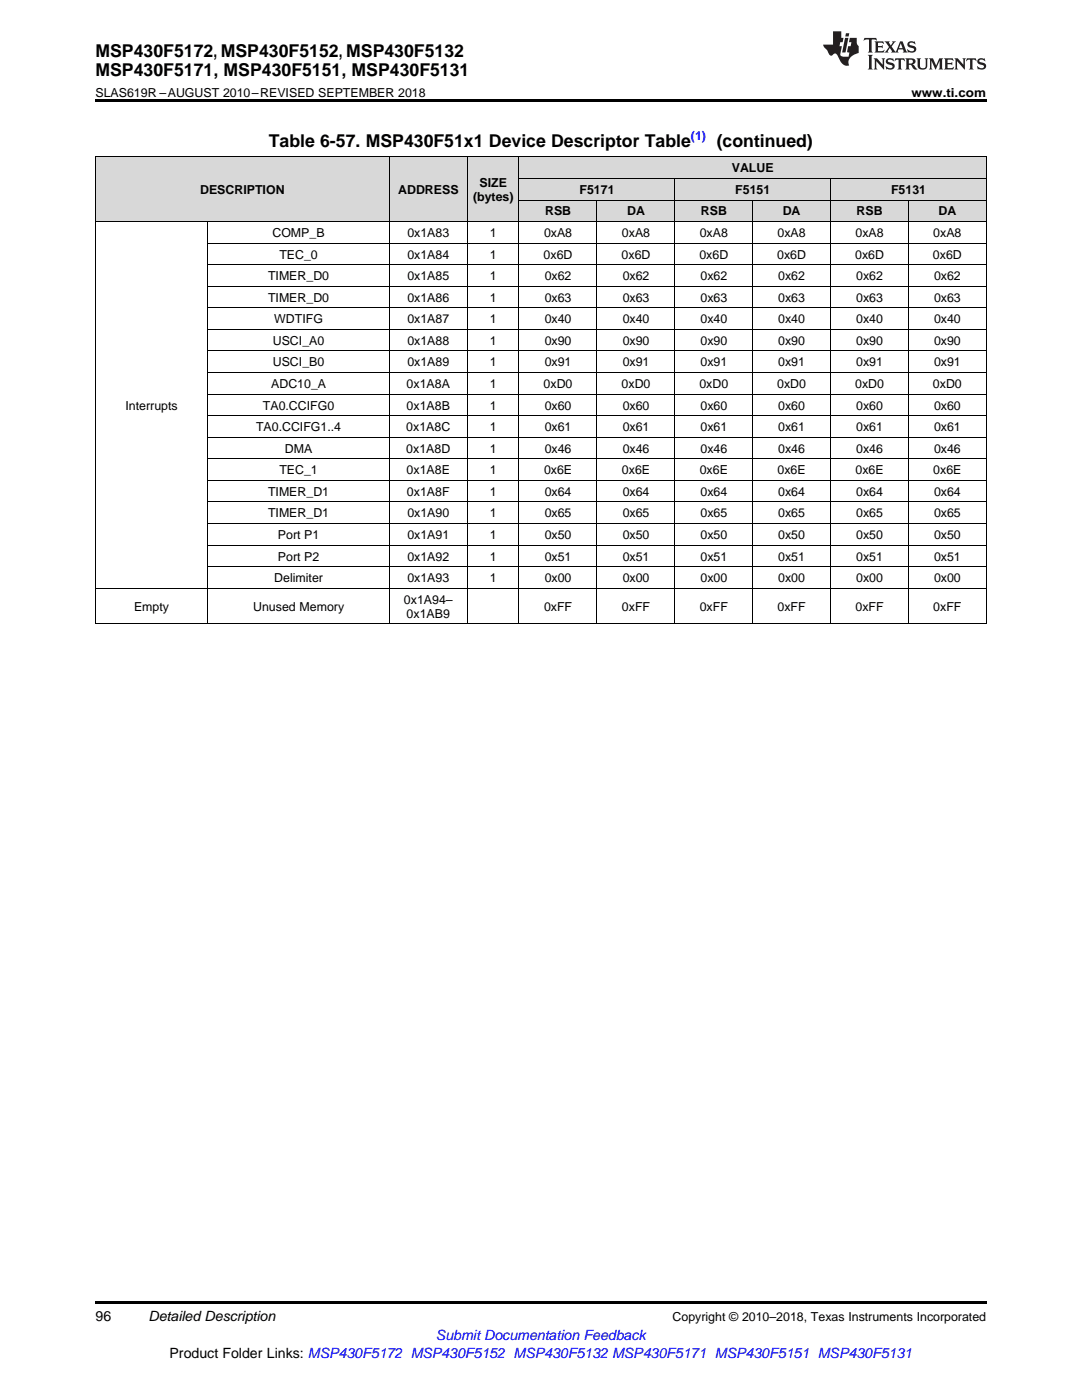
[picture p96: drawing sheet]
<svg xmlns="http://www.w3.org/2000/svg" width="216mm" height="279mm" viewBox="0 0 216 279" stroke-linecap="round" stroke-linejoin="round" font-family="sans-serif">
<defs><g id="words">
<g font-size="3.5">
<text x="19" y="11.3">MSP430F5172, MSP430F5152, MSP430F5132</text>
<text x="19" y="15.2">MSP430F5171, MSP430F5151, MSP430F5131</text>
<text x="53.6" y="29.3">Table 6-57. MSP430F51x1 Device Descriptor Table</text>
<text x="143" y="29.3">(continued)</text>
</g>
<g font-size="2.8">
<text x="19" y="263.6">96</text>
<text x="29.6" y="263.6">Detailed Description</text>
<text x="33.8" y="270.9">Product Folder Links: MSP430F5172 MSP430F5152 MSP430F5132 MSP430F5171 MSP430F5151 MSP430F5131</text>
</g>
<text font-size="2.8" fill="#00f" x="87" y="267.4">Submit Documentation Feedback</text>
<g font-size="2.5">
<text x="19" y="19.3">SLAS619R –AUGUST 2010–REVISED SEPTEMBER 2018</text>
<text x="181.9" y="19.3">www.ti.com</text>
<text x="146" y="34.4">VALUE</text>
<text x="39.9" y="38.7">DESCRIPTION</text>
<text x="79.4" y="38.7">ADDRESS</text>
<text x="94.4" y="40.1">(bytes)</text>
<text x="95.7" y="37.3">SIZE</text>
<text x="115.6" y="38.7">F5171</text>
<text x="146.7" y="38.7">F5151</text>
<text x="177.8" y="38.7">F5131</text>
<text x="54.4" y="47.3">COMP_B</text>
<text x="81.3" y="47.3">0x1A83</text>
<text x="97.8" y="47.3">1</text>
<text x="108.5" y="47.3">0xA8</text>
<text x="108.8" y="43">RSB</text>
<text x="124.1" y="47.3">0xA8</text>
<text x="125.1" y="43">DA</text>
<text x="139.6" y="47.3">0xA8</text>
<text x="139.8" y="43">RSB</text>
<text x="155.2" y="47.3">0xA8</text>
<text x="156.2" y="43">DA</text>
<text x="170.7" y="47.3">0xA8</text>
<text x="170.9" y="43">RSB</text>
<text x="186.2" y="47.3">0xA8</text>
<text x="187.3" y="43">DA</text>
<text x="55.7" y="51.6">TEC_0</text>
<text x="81.3" y="51.6">0x1A84</text>
<text x="97.8" y="51.6">1</text>
<text x="108.5" y="51.6">0x6D</text>
<text x="124" y="51.6">0x6D</text>
<text x="139.6" y="51.6">0x6D</text>
<text x="155.1" y="51.6">0x6D</text>
<text x="170.6" y="51.6">0x6D</text>
<text x="186.2" y="51.6">0x6D</text>
<text x="53.5" y="55.9">TIMER_D0</text>
<text x="81.3" y="55.9">0x1A85</text>
<text x="97.8" y="55.9">1</text>
<text x="108.7" y="55.9">0x62</text>
<text x="124.2" y="55.9">0x62</text>
<text x="139.8" y="55.9">0x62</text>
<text x="155.3" y="55.9">0x62</text>
<text x="170.9" y="55.9">0x62</text>
<text x="186.4" y="55.9">0x62</text>
<text x="53.5" y="60.2">TIMER_D0</text>
<text x="54.7" y="64.5">WDTIFG</text>
<text x="81.3" y="60.2">0x1A86</text>
<text x="81.3" y="64.5">0x1A87</text>
<text x="97.8" y="60.2">1</text>
<text x="97.8" y="64.5">1</text>
<text x="108.7" y="60.2">0x63</text>
<text x="108.7" y="64.5">0x40</text>
<text x="124.2" y="60.2">0x63</text>
<text x="124.2" y="64.5">0x40</text>
<text x="139.8" y="60.2">0x63</text>
<text x="139.8" y="64.5">0x40</text>
<text x="155.3" y="60.2">0x63</text>
<text x="155.3" y="64.5">0x40</text>
<text x="170.9" y="60.2">0x63</text>
<text x="170.9" y="64.5">0x40</text>
<text x="186.4" y="60.2">0x63</text>
<text x="186.4" y="64.5">0x40</text>
<text x="54.4" y="68.8">USCI_A0</text>
<text x="81.3" y="68.8">0x1A88</text>
<text x="97.8" y="68.8">1</text>
<text x="108.7" y="68.8">0x90</text>
<text x="124.2" y="68.8">0x90</text>
<text x="139.8" y="68.8">0x90</text>
<text x="155.3" y="68.8">0x90</text>
<text x="170.9" y="68.8">0x90</text>
<text x="186.4" y="68.8">0x90</text>
<text x="54.1" y="77.4">ADC10_A</text>
<text x="54.4" y="73.1">USCI_B0</text>
<text x="81.1" y="77.4">0x1A8A</text>
<text x="81.3" y="73.1">0x1A89</text>
<text x="97.8" y="73.1">1</text>
<text x="97.8" y="77.4">1</text>
<text x="108.5" y="77.4">0xD0</text>
<text x="108.7" y="73.1">0x91</text>
<text x="124" y="77.4">0xD0</text>
<text x="124.2" y="73.1">0x91</text>
<text x="139.6" y="77.4">0xD0</text>
<text x="139.8" y="73.1">0x91</text>
<text x="155.1" y="77.4">0xD0</text>
<text x="155.3" y="73.1">0x91</text>
<text x="170.6" y="77.4">0xD0</text>
<text x="170.9" y="73.1">0x91</text>
<text x="186.2" y="77.4">0xD0</text>
<text x="186.4" y="73.1">0x91</text>
<text x="25" y="81.7">Interrupts</text>
<text x="52.5" y="81.7">TA0.CCIFG0</text>
<text x="81.1" y="81.7">0x1A8B</text>
<text x="97.8" y="81.7">1</text>
<text x="108.7" y="81.7">0x60</text>
<text x="124.2" y="81.7">0x60</text>
<text x="139.8" y="81.7">0x60</text>
<text x="155.3" y="81.7">0x60</text>
<text x="170.9" y="81.7">0x60</text>
<text x="186.4" y="81.7">0x60</text>
<text x="51.1" y="86">TA0.CCIFG1..4</text>
<text x="81.1" y="86">0x1A8C</text>
<text x="97.8" y="86">1</text>
<text x="108.7" y="86">0x61</text>
<text x="124.2" y="86">0x61</text>
<text x="139.8" y="86">0x61</text>
<text x="155.3" y="86">0x61</text>
<text x="170.9" y="86">0x61</text>
<text x="186.4" y="86">0x61</text>
<text x="55.7" y="94.7">TEC_1</text>
<text x="56.9" y="90.3">DMA</text>
<text x="81.1" y="90.3">0x1A8D</text>
<text x="81.1" y="94.7">0x1A8E</text>
<text x="97.8" y="90.3">1</text>
<text x="97.8" y="94.7">1</text>
<text x="108.5" y="94.7">0x6E</text>
<text x="108.7" y="90.3">0x46</text>
<text x="124.1" y="94.7">0x6E</text>
<text x="124.2" y="90.3">0x46</text>
<text x="139.6" y="94.7">0x6E</text>
<text x="139.8" y="90.3">0x46</text>
<text x="155.2" y="94.7">0x6E</text>
<text x="155.3" y="90.3">0x46</text>
<text x="170.7" y="94.7">0x6E</text>
<text x="170.9" y="90.3">0x46</text>
<text x="186.2" y="94.7">0x6E</text>
<text x="186.4" y="90.3">0x46</text>
<text x="53.5" y="99">TIMER_D1</text>
<text x="81.2" y="99">0x1A8F</text>
<text x="97.8" y="99">1</text>
<text x="108.7" y="99">0x64</text>
<text x="124.2" y="99">0x64</text>
<text x="139.8" y="99">0x64</text>
<text x="155.3" y="99">0x64</text>
<text x="170.9" y="99">0x64</text>
<text x="186.4" y="99">0x64</text>
<text x="53.5" y="103.3">TIMER_D1</text>
<text x="55.5" y="107.6">Port P1</text>
<text x="81.3" y="103.3">0x1A90</text>
<text x="81.3" y="107.6">0x1A91</text>
<text x="97.8" y="103.3">1</text>
<text x="97.8" y="107.6">1</text>
<text x="108.7" y="103.3">0x65</text>
<text x="108.7" y="107.6">0x50</text>
<text x="124.2" y="103.3">0x65</text>
<text x="124.2" y="107.6">0x50</text>
<text x="139.8" y="103.3">0x65</text>
<text x="139.8" y="107.6">0x50</text>
<text x="155.3" y="103.3">0x65</text>
<text x="155.3" y="107.6">0x50</text>
<text x="170.9" y="103.3">0x65</text>
<text x="170.9" y="107.6">0x50</text>
<text x="186.4" y="103.3">0x65</text>
<text x="186.4" y="107.6">0x50</text>
<text x="55.5" y="111.9">Port P2</text>
<text x="81.3" y="111.9">0x1A92</text>
<text x="97.8" y="111.9">1</text>
<text x="108.7" y="111.9">0x51</text>
<text x="124.2" y="111.9">0x51</text>
<text x="139.8" y="111.9">0x51</text>
<text x="155.3" y="111.9">0x51</text>
<text x="170.9" y="111.9">0x51</text>
<text x="186.4" y="111.9">0x51</text>
<text x="54.7" y="116.2">Delimiter</text>
<text x="81.3" y="116.2">0x1A93</text>
<text x="97.8" y="116.2">1</text>
<text x="108.7" y="116.2">0x00</text>
<text x="124.2" y="116.2">0x00</text>
<text x="139.8" y="116.2">0x00</text>
<text x="155.3" y="116.2">0x00</text>
<text x="170.9" y="116.2">0x00</text>
<text x="186.4" y="116.2">0x00</text>
<text x="26.7" y="121.9">Empty</text>
<text x="50.5" y="121.9">Unused Memory</text>
<text x="80.6" y="120.5">0x1A94–</text>
<text x="81.1" y="123.3">0x1AB9</text>
<text x="108.5" y="121.9">0xFF</text>
<text x="124.1" y="121.9">0xFF</text>
<text x="139.6" y="121.9">0xFF</text>
<text x="155.2" y="121.9">0xFF</text>
<text x="170.7" y="121.9">0xFF</text>
<text x="186.2" y="121.9">0xFF</text>
<text x="134.2" y="263.6">Copyright © 2010–2018, Texas Instruments Incorporated</text>
</g>
<text font-size="2.5" fill="#00f" x="137.9" y="27.9">(1)</text>
</g></defs>
<g fill="#d8d8d8">
<path d="M19 31.4h22.5v12.9h-22.5z"/>
<path d="M41.5 31.4h36.2v12.9h-36.2z"/>
<path d="M77.7 31.4h15.6v12.9h-15.6z"/>
<path d="M93.3 31.4h10.3v12.9h-10.3z"/>
<path d="M103.6 40h15.6v4.3h-15.6z"/>
<path d="M119.2 40h15.5v4.3h-15.5z"/>
<path d="M134.7 40h15.5v4.3h-15.5z"/>
<path d="M150.2 40h15.6v4.3h-15.6z"/>
<path d="M165.8 40h15.5v4.3h-15.5z"/>
<path d="M181.3 40h15.5v4.3h-15.5z"/>
<path d="M103.6 35.7h15.6v4.3h-15.6z"/>
<path d="M119.2 35.7h15.5v4.3h-15.5z"/>
<path d="M134.7 35.7h15.5v4.3h-15.5z"/>
<path d="M150.2 35.7h15.6v4.3h-15.6z"/>
<path d="M165.8 35.7h15.5v4.3h-15.5z"/>
<path d="M181.3 35.7h15.5v4.3h-15.5z"/>
<path d="M103.6 31.4h15.6v4.3h-15.6z"/>
<path d="M119.2 31.4h15.5v4.3h-15.5z"/>
<path d="M134.7 31.4h15.5v4.3h-15.5z"/>
<path d="M150.2 31.4h15.6v4.3h-15.6z"/>
<path d="M165.8 31.4h15.5v4.3h-15.5z"/>
<path d="M181.3 31.4h15.5v4.3h-15.5z"/>
</g>
<path d="M19 19.9h177.8v.5h-177.8zM19 259.7h177.8v.5h-177.8z" fill="#000"/>
<g fill="none" stroke="#000" stroke-width=".2">
<path d="M19 31.3h177.8M19.1 31.4v93.2M77.7 31.4v93.2M93.2 31.4v93.2M103.6 31.4v93.2M103.6 39.9h93.2M103.6 35.6h93.2M119.1 40v84.6M134.6 35.7v88.9M150.2 40v84.6M165.7 35.7v88.9M181.2 40v84.6"/>
<path d="M196.8 31.4v93.2M19 44.2h177.8M41.4 44.3v80.3M41.5 57.1h155.3M41.5 52.8h155.3M41.5 48.5h155.3M41.5 78.7h155.3M41.5 74.3h155.3M41.5 70h155.3M41.5 65.7h155.3M41.5 61.4h155.3M41.5 95.9h155.3"/>
<path d="M41.5 91.6h155.3M41.5 87.3h155.3M41.5 83h155.3M19 117.4h177.8M41.5 113.1h155.3M41.5 108.8h155.3M41.5 104.5h155.3M41.5 100.2h155.3M19 124.5h177.8"/>
</g>
<g fill="#231f20">
<path d="M172.5 7.6l-.1 .5 .4-.2h.6v.1v2.1l-.2 .4h.9l-.2-.4v-2.1l.1-.1h.5l.5 .2-.2-.5zM174.5 8.3l.2 .3v1.5l-.2 .4h1.8l.2-.6a1.04 1.04 0 0 1-1.3 .2v-.7h.6l.3 .2v-.6l-.3 .2h-.6v-.6l.8-.1 .4 .3-.2-.5zM176.5 8.3l.9 1.1-.9 1.1h.8l-.2-.2 .4-.7 .5 .7-.2 .2h1.5l-.2-.2 .2-.4h.9l.1 .4-.2 .2h1l-.3-.3-.7-1.9h-.5l-.9 2-.8-1 .9-1h-.8l.1 .3-.4 .5-.3-.6 .1-.2zM179.7 8.6l.4 1h-.7zM181.3 8.4a.63 .63 0 0 0-.2 .7 .63 .63 0 0 0 .6 .4l.6 .2 .1 .2a.75 .75 0 0 1-.7 .4 .75 .75 0 0 1-.6-.5l.1 .7 .1-.1a1.11 1.11 0 0 0 1.5-.6 1.13 1.13 0 0 0-1.2-.8l-.1-.4a1.04 1.04 0 0 1 1.2 .2l-.2-.5-.2 .1-.4-.2zM173.2 10.9l.2 .4v2.2l-.2 .4h1l-.3-.4v-2.2l.3-.4zM174.3 11.6l.3 .4v1.5l-.3 .4h.8l-.2-.4v-1.3l1.5 1.7v-1.9l.2-.4h-.7l.2 .4v.9l-1.1-1.3zM177 11.8a.62 .62 0 0 0-.2 .7 .62 .62 0 0 0 .6 .4l.6 .1 .1 .3a.76 .76 0 0 1-.7 .3 .76 .76 0 0 1-.7-.4l.2 .7 .1-.1a1.11 1.11 0 0 0 1.5-.6 1.13 1.13 0 0 0-1.2-.8l-.1-.4a1.04 1.04 0 0 1 1.2 .2l-.2-.6-.2 .1-.5-.1zM178.7 11.6l-.2 .6a.61 .61 0 0 1 .8-.3v1.6l-.2 .4h.9l-.2-.4v-1.6a.63 .63 0 0 1 .7 .3l-.1-.6zM180.6 11.6l.3 .4v1.5l-.3 .4h1l-.2-.2-.1-.8 .6 .2a.76 .76 0 0 0 1.2 .7l-1-1a.58 .58 0 0 0 .6-.5 .58 .58 0 0 0-.5-.6zM181.4 11.9h.1a.45 .45 0 0 1 .5 .1 .45 .45 0 0 1 .1 .5l-.8 .2zM182.9 11.6l.2 .2a2.17 2.17 0 0 0 .3 1.9 .99 .99 0 0 0 1.6-.6v-1.1l.2-.4h-.7l.2 .2a1.92 1.92 0 0 1-.2 1.8 .6 .6 0 0 1-.9-.5v-1.1l.2-.4zM185.4 11.6l.2 .4v1.5l-.2 .4h.7l-.2-.4v-1.4l.8 1.8 .8-1.8v1.4l-.2 .4h.9l-.2-.4v-1.5l.2-.4h-.8l-.6 1.5-.6-1.5zM188.4 11.6l.2 .4v1.5l-.2 .4h1.8l.1-.6a1.04 1.04 0 0 1-1.2 .1v-.6h.5l.4 .2v-.6l-.4 .2h-.5v-.7h.8l.3 .3-.1-.6zM190.5 11.6l.2 .4v1.5l-.2 .4h.7l-.2-.4v-1.3l1.5 1.7v-1.9l.2-.4h-.7l.2 .4v.9l-1.1-1.3zM192.9 11.6l-.1 .6a.61 .61 0 0 1 .7-.3l.1 1.6-.3 .4h1l-.3-.4 .1-1.6a.63 .63 0 0 1 .7 .3l-.1-.6zM195.2 11.8a.62 .62 0 0 0-.2 .7 .62 .62 0 0 0 .6 .4l.6 .1 .1 .3a.76 .76 0 0 1-.7 .3 .76 .76 0 0 1-.6-.4l.1 .7 .1-.1a1.11 1.11 0 0 0 1.6-.6 1.13 1.13 0 0 0-1.3-.8l-.1-.4a1.04 1.04 0 0 1 1.2 .2l-.1-.6-.2 .1-.5-.1z"/>
<path d="M166.2 6.3v2.6h-1.9v.4l.8 .9a.91 .91 0 0 0 1 .8 .56 .56 0 0 1 .5-.3 .56 .56 0 0 1 .5 .3l.4 .8a1.53 1.53 0 0 0 1.9 1.2 1.54 1.54 0 0 1 1-2.1l.9-.3v-1.4a1.52 1.52 0 0 1-.4-1.6h-1.3l-.2 .8h.5l-.2 .8h-.5l-.1 1v.2l.4 .1-.2 .8a1.93 1.93 0 0 1-1.6-.3l.3-1.8h-.5l.2-.8h.4l.2-.8h-.4v-1.3zM168.6 7.6l-.6 2.9h.7l.6-2.9zM168.8 6.6l-.1 .7h.6l.2-.7z"/>
</g>
<use href="#words"/>
</svg>
